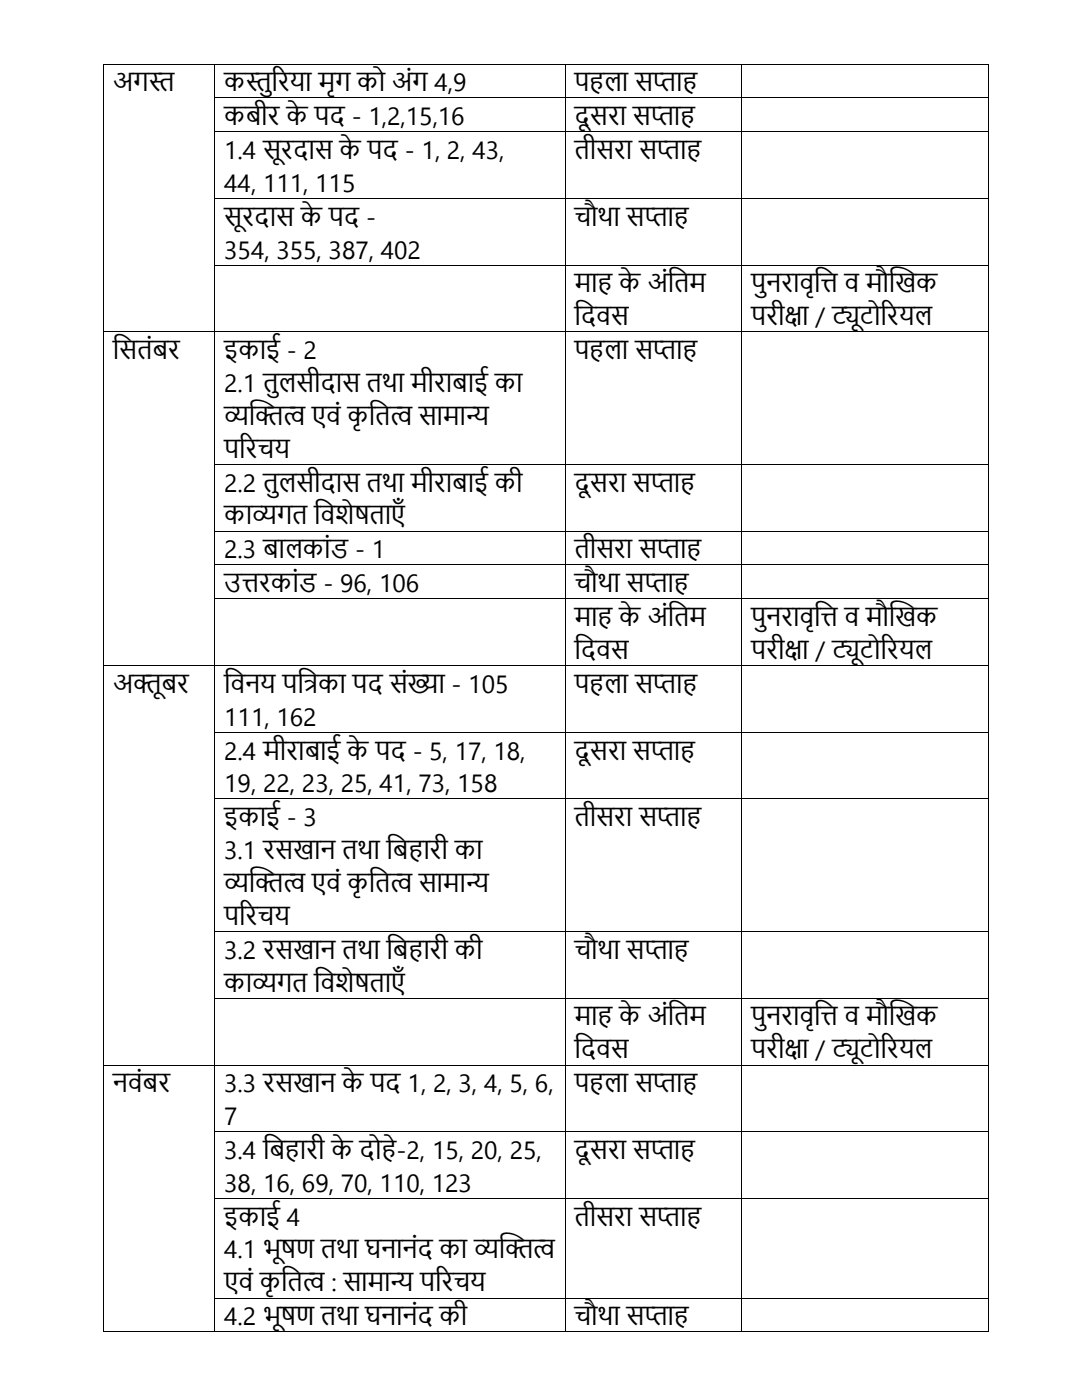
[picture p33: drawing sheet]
<svg xmlns="http://www.w3.org/2000/svg" width="216mm" height="279mm" viewBox="0 0 216 279" stroke-linecap="round" stroke-linejoin="round" font-family="sans-serif">
<defs><g id="words">
<g font-size="5">
<text x="22.5" y="18.2">अगस</text>
<text x="29.7" y="18.2">्</text>
<text x="29.7" y="18.2">त</text>
<text x="44.8" y="18.2">कसररया मृग को अंग 4,9</text>
<text x="49" y="18.2">्</text>
<text x="49" y="18.2">तु</text>
<text x="114.6" y="18.2">प ला सप</text>
<text x="130.3" y="18.2">्</text>
<text x="130.3" y="18.2">ता</text>
<text x="44.8" y="25">कबीर केपद - 1,2,15,16</text>
<text x="114.6" y="25">दूसरा सप</text>
<text x="129.9" y="25">्</text>
<text x="129.9" y="25">ता</text>
<text x="44.8" y="31.7">1.4 सू</text>
<text x="56.1" y="31.7">रदास केपद - 1, 2, 43,</text>
<text x="114.6" y="31.7">िीसरा सप</text>
<text x="131.1" y="31.7">्</text>
<text x="131.1" y="31.7">ता</text>
<text x="44.8" y="38.3">44, 111, 115</text>
<text x="44.8" y="45">सू</text>
<text x="48.3" y="45">रदास केपद -</text>
<text x="114.6" y="45">चौथा सप</text>
<text x="128.6" y="45">्</text>
<text x="128.6" y="45">ता</text>
<text x="44.8" y="51.6">354, 355, 387, 402</text>
<text x="114.6" y="58.3">मा</text>
<text x="123.6" y="58.3">केअंत</text>
<text x="134.5" y="58.3">िम</text>
<text x="149.9" y="58.3">पु</text>
<text x="152.8" y="58.3">नरावृत</text>
<text x="163.7" y="58.3">ि व मौख</text>
<text x="178.7" y="58.3">खक</text>
<text x="114.6" y="64.9">त</text>
<text x="115.9" y="64.9">दवस</text>
<text x="149.9" y="64.9">परीक</text>
<text x="156.5" y="64.9">्</text>
<text x="156.5" y="64.9">षा / टिोररयल</text>
<text x="166" y="64.9">्</text>
<text x="166" y="64.9">यू</text>
<text x="22.5" y="71.6">त</text>
<text x="23.8" y="71.6">सिंबर</text>
<text x="44.8" y="71.6">इकाई - 2</text>
<text x="114.6" y="71.6">प ला सप</text>
<text x="130.3" y="71.6">्</text>
<text x="130.3" y="71.6">ता</text>
<text x="44.8" y="78.2">2.1 िु</text>
<text x="55.5" y="78.2">लसीदास िथा मीराबाई का</text>
<text x="44.8" y="84.8">व ित</text>
<text x="44.8" y="84.8">्</text>
<text x="44.8" y="84.8">यख ्</text>
<text x="56.6" y="84.8">व एवं कृत्</text>
<text x="74.9" y="84.8">ित</text>
<text x="77.9" y="84.8">व सामान</text>
<text x="93" y="84.8">्</text>
<text x="93" y="84.8">य</text>
<text x="44.8" y="91.4">पररचय</text>
<text x="44.8" y="98.1">2.2 िु</text>
<text x="55.5" y="98.1">लसीदास िथा मीराबाई की</text>
<text x="114.6" y="98.1">दूसरा सप</text>
<text x="129.9" y="98.1">्</text>
<text x="129.9" y="98.1">ता</text>
<text x="44.8" y="104.7">काव</text>
<text x="50.3" y="104.7">्</text>
<text x="50.3" y="104.7">यगि त</text>
<text x="64" y="104.7">विेर</text>
<text x="70.7" y="104.7">्िाएाँ</text>
<text x="44.8" y="111.4">2.3 बालकांड - 1</text>
<text x="114.6" y="111.4">िीसरा सप</text>
<text x="131.1" y="111.4">्</text>
<text x="131.1" y="111.4">ता</text>
<text x="44.8" y="118.2">उिरकांड - 96, 106</text>
<text x="114.6" y="118.2">चौथा सप</text>
<text x="128.6" y="118.2">्</text>
<text x="128.6" y="118.2">ता</text>
<text x="114.6" y="124.9">मा</text>
<text x="123.6" y="124.9">केअंत</text>
<text x="134.5" y="124.9">िम</text>
<text x="149.9" y="124.9">पु</text>
<text x="152.8" y="124.9">नरावृत</text>
<text x="163.7" y="124.9">ि व मौख</text>
<text x="178.7" y="124.9">खक</text>
<text x="114.6" y="131.5">त</text>
<text x="115.9" y="131.5">दवस</text>
<text x="149.9" y="131.5">परीक</text>
<text x="156.5" y="131.5">्</text>
<text x="156.5" y="131.5">षा / टिोररयल</text>
<text x="166" y="131.5">्</text>
<text x="166" y="131.5">यू</text>
<text x="22.5" y="138.2">अिू</text>
<text x="32.2" y="138.2">बर</text>
<text x="44.8" y="138.2">त</text>
<text x="46" y="138.2">वनय पत</text>
<text x="60.6" y="138.2">त</text>
<text x="60.6" y="138.2">्</text>
<text x="60.6" y="138.2">रका पद संख</text>
<text x="81.3" y="138.2">्</text>
<text x="81.3" y="138.2">या - 105</text>
<text x="114.6" y="138.2">प ला सप</text>
<text x="130.3" y="138.2">्</text>
<text x="130.3" y="138.2">ता</text>
<text x="44.8" y="144.8">111, 162</text>
<text x="44.8" y="151.6">2.4 मीराबाई केपद - 5, 17, 18,</text>
<text x="114.6" y="151.6">दूसरा सप</text>
<text x="129.9" y="151.6">्</text>
<text x="129.9" y="151.6">ता</text>
<text x="44.8" y="158.1">19, 22, 23, 25, 41, 73, 158</text>
<text x="44.8" y="164.9">इकाई - 3</text>
<text x="114.6" y="164.9">िीसरा सप</text>
<text x="131.1" y="164.9">्</text>
<text x="131.1" y="164.9">ता</text>
<text x="44.8" y="171.4">3.1 रसखान िथा त</text>
<text x="78.4" y="171.4">ब ारी का</text>
<text x="44.8" y="178">व ित</text>
<text x="44.8" y="178">्</text>
<text x="44.8" y="178">यख ्</text>
<text x="56.6" y="178">व एवं कृत्</text>
<text x="74.9" y="178">ित</text>
<text x="77.9" y="178">व सामान</text>
<text x="93" y="178">्</text>
<text x="93" y="178">य</text>
<text x="44.8" y="184.6">पररचय</text>
<text x="44.8" y="191.3">3.2 रसखान िथा त</text>
<text x="78.4" y="191.3">ब ारी की</text>
<text x="114.6" y="191.3">चौथा सप</text>
<text x="128.6" y="191.3">्</text>
<text x="128.6" y="191.3">ता</text>
<text x="44.8" y="197.9">काव</text>
<text x="50.3" y="197.9">्</text>
<text x="50.3" y="197.9">यगि त</text>
<text x="64" y="197.9">विेर</text>
<text x="70.7" y="197.9">्िाएाँ</text>
<text x="114.6" y="204.6">मा</text>
<text x="123.6" y="204.6">केअंत</text>
<text x="134.5" y="204.6">िम</text>
<text x="149.9" y="204.6">पु</text>
<text x="152.8" y="204.6">नरावृत</text>
<text x="163.7" y="204.6">ि व मौख</text>
<text x="178.7" y="204.6">खक</text>
<text x="114.6" y="211.2">त</text>
<text x="115.9" y="211.2">दवस</text>
<text x="149.9" y="211.2">परीक</text>
<text x="156.5" y="211.2">्</text>
<text x="156.5" y="211.2">षा / टिोररयल</text>
<text x="166" y="211.2">्</text>
<text x="166" y="211.2">यू</text>
<text x="22.5" y="218">नवंबर</text>
<text x="44.8" y="218">3.3 रसखान केपद 1, 2, 3, 4, 5, 6,</text>
<text x="114.6" y="218">प ला सप</text>
<text x="130.3" y="218">्</text>
<text x="130.3" y="218">ता</text>
<text x="44.8" y="224.5">7</text>
<text x="44.8" y="231.3">3.4 त</text>
<text x="53.8" y="231.3">ब ारी केदो े-2, 15, 20, 25,</text>
<text x="114.6" y="231.3">दूसरा सप</text>
<text x="129.9" y="231.3">्</text>
<text x="129.9" y="231.3">ता</text>
<text x="44.8" y="237.9">38, 16, 69, 70, 110, 123</text>
<text x="44.8" y="244.6">इकाई 4</text>
<text x="114.6" y="244.6">िीसरा सप</text>
<text x="131.1" y="244.6">्</text>
<text x="131.1" y="244.6">ता</text>
<text x="44.8" y="251.2">4.1 भू</text>
<text x="56.1" y="251.2">र</text>
<text x="56.1" y="251.2">्ण िथा घनानंद का व ित</text>
<text x="94.6" y="251.2">्</text>
<text x="94.6" y="251.2">यख ्</text>
<text x="106.4" y="251.2">व</text>
<text x="44.8" y="257.7">एवं कृत्</text>
<text x="57.4" y="257.7">ित</text>
<text x="60.4" y="257.7">व : सामान</text>
<text x="77.9" y="257.7">्</text>
<text x="77.9" y="257.7">य पररचय</text>
<text x="44.8" y="264.5">4.2 भू</text>
<text x="56.1" y="264.5">र</text>
<text x="56.1" y="264.5">्ण िथा घनानंद की</text>
<text x="114.6" y="264.5">चौथा सप</text>
<text x="128.6" y="264.5">्</text>
<text x="128.6" y="264.5">ता</text>
</g>
</g></defs>
<g fill="#000">
<path d="M20.6 12.7h.1v.2h-.1z" fill-rule="evenodd"/>
<path d="M20.6 12.7h.1v.2h-.1z" fill-rule="evenodd"/>
<path d="M20.6 19.4h.1v.2h-.1z" fill-rule="evenodd"/>
<path d="M42.8 12.7h.2v.2h-.2z" fill-rule="evenodd"/>
<path d="M42.8 19.4h.2v.2h-.2z" fill-rule="evenodd"/>
<path d="M112.7 12.7h.1v.2h-.1z" fill-rule="evenodd"/>
<path d="M112.7 19.4h.1v.2h-.1z" fill-rule="evenodd"/>
<path d="M147.9 12.7h.2v.2h-.2z" fill-rule="evenodd"/>
<path d="M147.9 19.4h.2v.2h-.2z" fill-rule="evenodd"/>
<path d="M197.1 12.7h.2v.2h-.2z" fill-rule="evenodd"/>
<path d="M197.1 12.7h.2v.2h-.2z" fill-rule="evenodd"/>
<path d="M197.1 19.4h.2v.2h-.2z" fill-rule="evenodd"/>
<path d="M20.6 26.2h.1v.2h-.1z" fill-rule="evenodd"/>
<path d="M20.6 39.5h.1v.2h-.1z" fill-rule="evenodd"/>
<path d="M42.8 26.2h.2v.2h-.2z" fill-rule="evenodd"/>
<path d="M42.8 39.5h.2v.2h-.2z" fill-rule="evenodd"/>
<path d="M112.7 26.2h.1v.2h-.1z" fill-rule="evenodd"/>
<path d="M112.7 39.5h.1v.2h-.1z" fill-rule="evenodd"/>
<path d="M147.9 26.2h.2v.2h-.2z" fill-rule="evenodd"/>
<path d="M147.9 39.5h.2v.2h-.2z" fill-rule="evenodd"/>
<path d="M197.1 26.2h.2v.2h-.2z" fill-rule="evenodd"/>
<path d="M197.1 39.5h.2v.2h-.2z" fill-rule="evenodd"/>
<path d="M20.6 52.8h.1v.2h-.1z" fill-rule="evenodd"/>
<path d="M42.8 52.8h.2v.2h-.2z" fill-rule="evenodd"/>
<path d="M112.7 52.8h.1v.2h-.1z" fill-rule="evenodd"/>
<path d="M147.9 52.8h.2v.2h-.2z" fill-rule="evenodd"/>
<path d="M197.1 52.8h.2v.2h-.2z" fill-rule="evenodd"/>
<path d="M20.6 66.1h.1v.2h-.1z" fill-rule="evenodd"/>
<path d="M42.8 66.1h.2v.2h-.2z" fill-rule="evenodd"/>
<path d="M112.7 66.1h.1v.2h-.1z" fill-rule="evenodd"/>
<path d="M147.9 66.1h.2v.2h-.2z" fill-rule="evenodd"/>
<path d="M197.1 66.1h.2v.2h-.2z" fill-rule="evenodd"/>
<path d="M20.6 92.6h.1v.2h-.1z" fill-rule="evenodd"/>
<path d="M42.8 92.6h.2v.2h-.2z" fill-rule="evenodd"/>
<path d="M112.7 92.6h.1v.2h-.1z" fill-rule="evenodd"/>
<path d="M147.9 92.6h.2v.2h-.2z" fill-rule="evenodd"/>
<path d="M197.1 92.6h.2v.2h-.2z" fill-rule="evenodd"/>
<path d="M20.6 105.9h.1v.2h-.1z" fill-rule="evenodd"/>
<path d="M20.6 112.7h.1v.1h-.1z" fill-rule="evenodd"/>
<path d="M20.6 119.4h.1v.2h-.1z" fill-rule="evenodd"/>
<path d="M42.8 105.9h.2v.2h-.2z" fill-rule="evenodd"/>
<path d="M42.8 112.7h.2v.1h-.2z" fill-rule="evenodd"/>
<path d="M42.8 119.4h.2v.2h-.2z" fill-rule="evenodd"/>
<path d="M112.7 105.9h.1v.2h-.1z" fill-rule="evenodd"/>
<path d="M112.7 112.7h.1v.1h-.1z" fill-rule="evenodd"/>
<path d="M112.7 119.4h.1v.2h-.1z" fill-rule="evenodd"/>
<path d="M147.9 105.9h.2v.2h-.2z" fill-rule="evenodd"/>
<path d="M147.9 112.7h.2v.1h-.2z" fill-rule="evenodd"/>
<path d="M147.9 119.4h.2v.2h-.2z" fill-rule="evenodd"/>
<path d="M197.1 105.9h.2v.2h-.2z" fill-rule="evenodd"/>
<path d="M197.1 112.7h.2v.1h-.2z" fill-rule="evenodd"/>
<path d="M197.1 119.4h.2v.2h-.2z" fill-rule="evenodd"/>
<path d="M20.6 132.7h.1v.2h-.1z" fill-rule="evenodd"/>
<path d="M42.8 132.7h.2v.2h-.2z" fill-rule="evenodd"/>
<path d="M112.7 132.7h.1v.2h-.1z" fill-rule="evenodd"/>
<path d="M147.9 132.7h.2v.2h-.2z" fill-rule="evenodd"/>
<path d="M197.1 132.7h.2v.2h-.2z" fill-rule="evenodd"/>
<path d="M20.6 146h.1v.2h-.1z" fill-rule="evenodd"/>
<path d="M20.6 159.4h.1v.1h-.1z" fill-rule="evenodd"/>
<path d="M42.8 146h.2v.2h-.2z" fill-rule="evenodd"/>
<path d="M42.8 159.4h.2v.1h-.2z" fill-rule="evenodd"/>
<path d="M112.7 146h.1v.2h-.1z" fill-rule="evenodd"/>
<path d="M112.7 159.4h.1v.1h-.1z" fill-rule="evenodd"/>
<path d="M147.9 146h.2v.2h-.2z" fill-rule="evenodd"/>
<path d="M147.9 159.4h.2v.1h-.2z" fill-rule="evenodd"/>
<path d="M197.1 146h.2v.2h-.2z" fill-rule="evenodd"/>
<path d="M197.1 159.4h.2v.1h-.2z" fill-rule="evenodd"/>
<path d="M20.6 185.8h.1v.2h-.1z" fill-rule="evenodd"/>
<path d="M20.6 199.1h.1v.2h-.1z" fill-rule="evenodd"/>
<path d="M42.8 185.8h.2v.2h-.2z" fill-rule="evenodd"/>
<path d="M42.8 199.1h.2v.2h-.2z" fill-rule="evenodd"/>
<path d="M112.7 185.8h.1v.2h-.1z" fill-rule="evenodd"/>
<path d="M112.7 199.1h.1v.2h-.1z" fill-rule="evenodd"/>
<path d="M147.9 185.8h.2v.2h-.2z" fill-rule="evenodd"/>
<path d="M147.9 199.1h.2v.2h-.2z" fill-rule="evenodd"/>
<path d="M197.1 185.8h.2v.2h-.2z" fill-rule="evenodd"/>
<path d="M197.1 199.1h.2v.2h-.2z" fill-rule="evenodd"/>
<path d="M20.6 212.5h.1v.1h-.1z" fill-rule="evenodd"/>
<path d="M42.8 212.5h.2v.1h-.2z" fill-rule="evenodd"/>
<path d="M112.7 212.5h.1v.1h-.1z" fill-rule="evenodd"/>
<path d="M147.9 212.5h.2v.1h-.2z" fill-rule="evenodd"/>
<path d="M197.1 212.5h.2v.1h-.2z" fill-rule="evenodd"/>
<path d="M20.6 225.8h.1v.1h-.1z" fill-rule="evenodd"/>
<path d="M20.6 239.1h.1v.2h-.1z" fill-rule="evenodd"/>
<path d="M42.8 225.8h.2v.1h-.2z" fill-rule="evenodd"/>
<path d="M42.8 239.1h.2v.2h-.2z" fill-rule="evenodd"/>
<path d="M112.7 225.8h.1v.1h-.1z" fill-rule="evenodd"/>
<path d="M112.7 239.1h.1v.2h-.1z" fill-rule="evenodd"/>
<path d="M147.9 225.8h.2v.1h-.2z" fill-rule="evenodd"/>
<path d="M147.9 239.1h.2v.2h-.2z" fill-rule="evenodd"/>
<path d="M197.1 225.8h.2v.1h-.2z" fill-rule="evenodd"/>
<path d="M197.1 239.1h.2v.2h-.2z" fill-rule="evenodd"/>
<path d="M20.6 259h.1v.2h-.1z" fill-rule="evenodd"/>
<path d="M42.8 259h.2v.2h-.2z" fill-rule="evenodd"/>
<path d="M112.7 259h.1v.2h-.1z" fill-rule="evenodd"/>
<path d="M147.9 259h.2v.2h-.2z" fill-rule="evenodd"/>
<path d="M197.1 259h.2v.2h-.2z" fill-rule="evenodd"/>
<path d="M20.6 265.7h.1v.2h-.1z" fill-rule="evenodd"/>
<path d="M20.6 265.7h.1v.2h-.1z" fill-rule="evenodd"/>
<path d="M42.8 265.7h.2v.2h-.2z" fill-rule="evenodd"/>
<path d="M112.7 265.7h.1v.2h-.1z" fill-rule="evenodd"/>
<path d="M147.9 265.7h.2v.2h-.2z" fill-rule="evenodd"/>
<path d="M197.1 265.7h.2v.2h-.2z" fill-rule="evenodd"/>
<path d="M197.1 265.7h.2v.2h-.2z" fill-rule="evenodd"/>
</g>
<g fill="none" stroke="#000" stroke-width=".2">
<path d="M20.7 12.9v6.5M20.7 19.6v6.6M20.7 12.8h22.1M42.9 12.9v6.5M42.9 19.6v6.6M43 12.8h69.7M43 19.5h69.7M112.8 12.9v6.5M112.8 19.6v6.6M112.8 12.8h35.1M112.8 19.5h35.1M148 12.9v6.5"/>
<path d="M148 19.6v6.6M148.1 12.8h49M148.1 19.5h49M197.2 12.9v6.5M197.2 19.6v6.6M20.7 26.4v13.1M20.7 39.7v13.1M42.9 26.4v13.1M42.9 39.7v13.1M43 26.3h69.7M43 39.6h69.7M112.8 26.4v13.1"/>
<path d="M112.8 39.7v13.1M112.8 26.3h35.1M112.8 39.6h35.1M148 26.4v13.1M148 39.7v13.1M148.1 26.3h49M148.1 39.6h49M197.2 26.4v13.1M197.2 39.7v13.1M20.7 53v13.1M42.9 53v13.1M43 52.9h69.7"/>
<path d="M112.8 53v13.1M112.8 52.9h35.1M148 53v13.1M148.1 52.9h49M197.2 53v13.1M20.7 66.3v26.3M20.7 66.2h22.1M42.9 66.3v26.3M43 66.2h69.7M112.8 66.3v26.3M112.8 66.2h35.1M148 66.3v26.3"/>
<path d="M148.1 66.2h49M197.2 66.3v26.3M20.7 92.8v13.1M42.9 92.8v13.1M43 92.7h69.7M112.8 92.8v13.1M112.8 92.7h35.1M148 92.8v13.1M148.1 92.7h49M197.2 92.8v13.1M20.7 106.1v6.6M20.7 112.8v6.6"/>
<path d="M20.7 119.6v13.1M42.9 106.1v6.6M42.9 112.8v6.6M42.9 119.6v13.1M43 106h69.7M43 112.8h69.7M43 119.5h69.7M112.8 106.1v6.6M112.8 112.8v6.6M112.8 119.6v13.1M112.8 106h35.1M112.8 112.8h35.1"/>
<path d="M112.8 119.5h35.1M148 106.1v6.6M148 112.8v6.6M148 119.6v13.1M148.1 106h49M148.1 112.8h49M148.1 119.5h49M197.2 106.1v6.6M197.2 112.8v6.6M197.2 119.6v13.1M20.7 132.9v13.1M20.7 132.8h22.1"/>
<path d="M42.9 132.9v13.1M43 132.8h69.7M112.8 132.9v13.1M112.8 132.8h35.1M148 132.9v13.1M148.1 132.8h49M197.2 132.9v13.1M20.7 146.2v13.2M20.7 159.5v26.3M42.9 146.2v13.2M42.9 159.5v26.3M43 146.1h69.7"/>
<path d="M43 159.5h69.7M112.8 146.2v13.2M112.8 159.5v26.3M112.8 146.1h35.1M112.8 159.5h35.1M148 146.2v13.2M148 159.5v26.3M148.1 146.1h49M148.1 159.5h49M197.2 146.2v13.2M197.2 159.5v26.3M20.7 186v13.1"/>
<path d="M20.7 199.3v13.2M42.9 186v13.1M42.9 199.3v13.2M43 185.9h69.7M43 199.2h69.7M112.8 186v13.1M112.8 199.3v13.2M112.8 185.9h35.1M112.8 199.2h35.1M148 186v13.1M148 199.3v13.2M148.1 185.9h49"/>
<path d="M148.1 199.2h49M197.2 186v13.1M197.2 199.3v13.2M20.7 212.6v13.2M20.7 212.5h22.1M42.9 212.6v13.2M43 212.5h69.7M112.8 212.6v13.2M112.8 212.5h35.1M148 212.6v13.2M148.1 212.5h49M197.2 212.6v13.2"/>
<path d="M20.7 225.9v13.2M20.7 239.3v19.7M42.9 225.9v13.2M42.9 239.3v19.7M43 225.8h69.7M43 239.2h69.7M112.8 225.9v13.2M112.8 239.3v19.7M112.8 225.8h35.1M112.8 239.2h35.1M148 225.9v13.2M148 239.3v19.7"/>
<path d="M148.1 225.8h49M148.1 239.2h49M197.2 225.9v13.2M197.2 239.3v19.7M20.7 259.2v6.5M42.9 259.2v6.5M43 259.1h69.7M112.8 259.2v6.5M112.8 259.1h35.1M148 259.2v6.5M148.1 259.1h49M197.2 259.2v6.5"/>
<path d="M20.7 265.8h22.1M43 265.8h69.7M112.8 265.8h35.1M148.1 265.8h49"/>
</g>
<use href="#words"/>
</svg>
